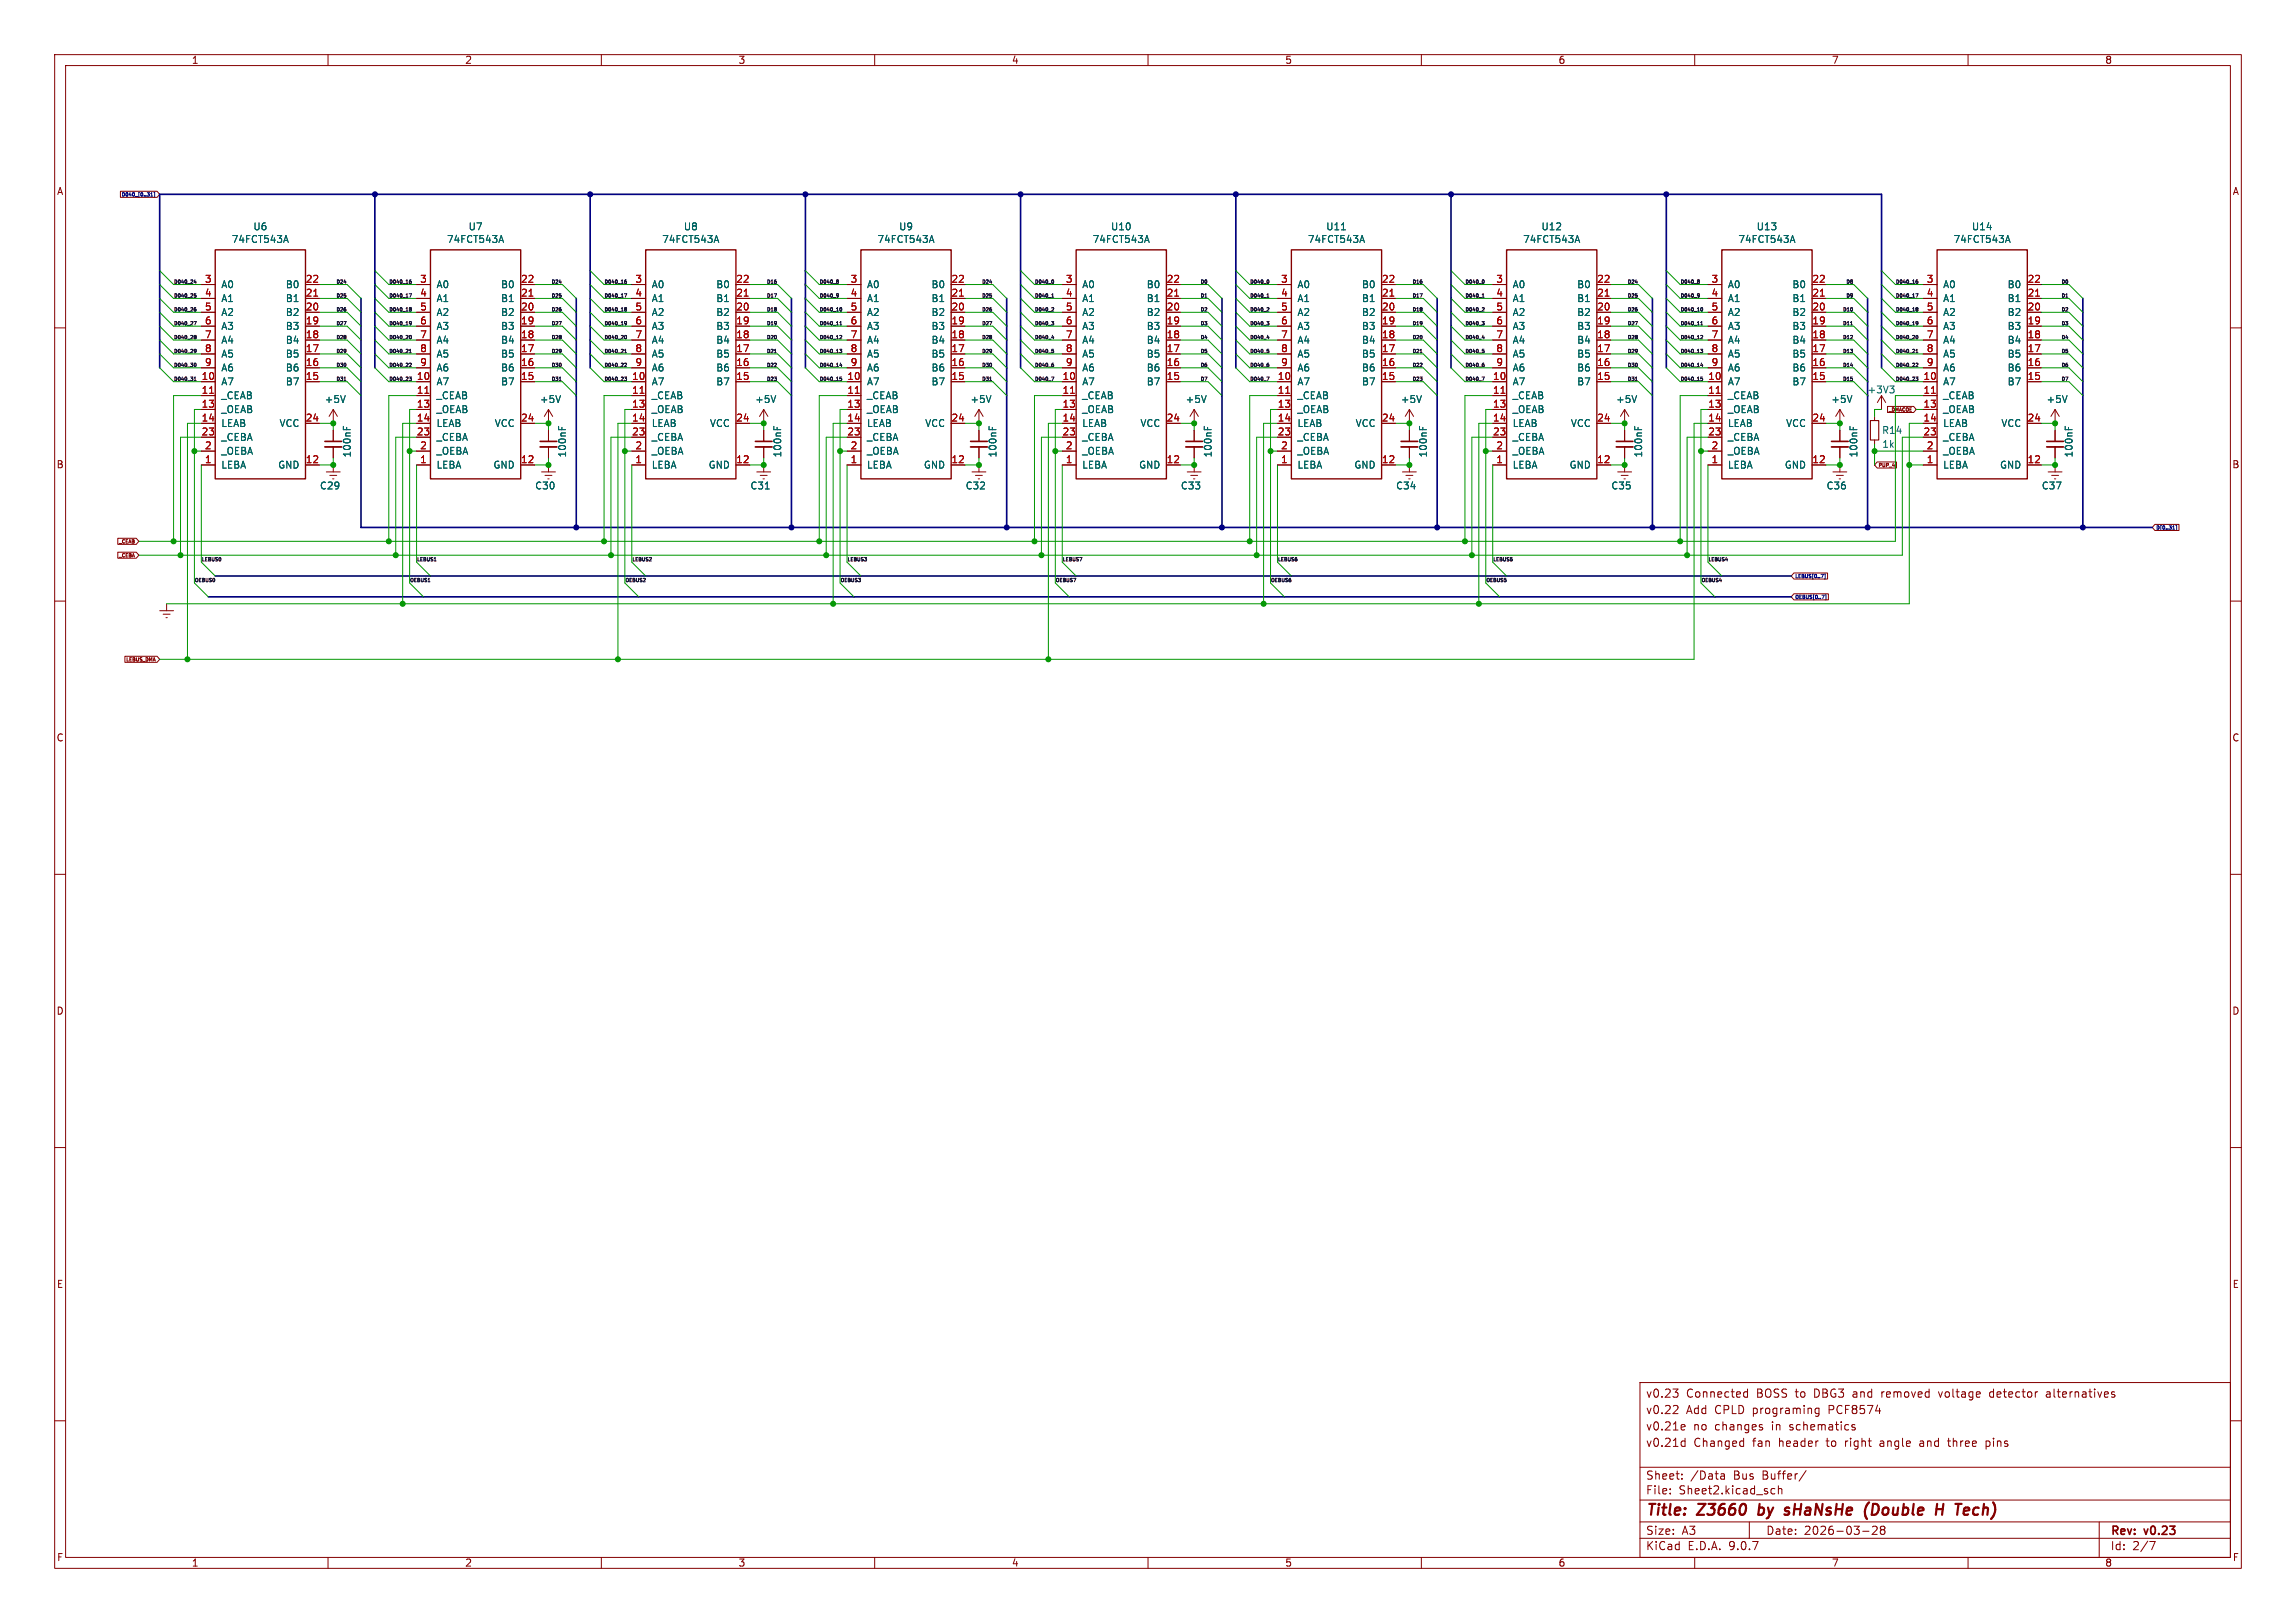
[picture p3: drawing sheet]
<svg xmlns="http://www.w3.org/2000/svg" width="420mm" height="297mm" viewBox="0 0 420 297" stroke-linecap="round" stroke-linejoin="round" font-family="sans-serif">
<defs><g id="words">
<g font-size="2.8" fill="#840000">
<text x="301" y="277.9">Title:</text>
<text x="310.6" y="277.9">Z3660</text>
<text x="322.5" y="277.9">by</text>
<text x="328.2" y="277.9">sHaNsHe</text>
<text x="343.5" y="277.9">(Double</text>
<text x="357.4" y="277.9">H</text>
<text x="361.8" y="277.9">Tech)</text>
</g>
<g font-size="2.1" fill="#840000">
<text x="301" y="256">v0.23</text>
<text x="308.4" y="256">Connected</text>
<text x="321.4" y="256">BOSS to</text>
<text x="332.1" y="256">DBG3</text>
<text x="339.3" y="256">and</text>
<text x="344.7" y="256">removed</text>
<text x="355.4" y="256">voltage</text>
<text x="364.8" y="256">detector</text>
<text x="375.3" y="256">alternatives</text>
<text x="301" y="262">v0.21e</text>
<text x="301" y="259">v0.22</text>
<text x="308.4" y="259">Add</text>
<text x="309.7" y="262">no</text>
<text x="313.7" y="262">changes</text>
<text x="313.7" y="259">CPLD programing</text>
<text x="324.2" y="262">in</text>
<text x="327.6" y="262">schematics</text>
<text x="334.8" y="259">PCF8574</text>
<text x="301" y="265">v0.21d</text>
<text x="309.8" y="265">Changed</text>
<text x="320.7" y="265">fan</text>
<text x="325.5" y="265">header</text>
<text x="334.4" y="265">to</text>
<text x="337.9" y="265">right</text>
<text x="344.4" y="265">angle</text>
<text x="351.9" y="265">and</text>
<text x="357.2" y="265">three</text>
<text x="364.3" y="265">pins</text>
<text x="301" y="273.7">File:</text>
<text x="301" y="271">Sheet:</text>
<text x="307.1" y="273.7">Sheet2.kicad_sch</text>
<text x="309.2" y="271">/Data</text>
<text x="317.2" y="271">Bus</text>
<text x="322.5" y="271">Buffer/</text>
<text x="301" y="281.1">Size:</text>
<text x="307.6" y="281.1">A3</text>
<text x="323" y="281.1">Date:</text>
<text x="330" y="281.1">2026-03-28</text>
<text x="386" y="281.3">Rev:</text>
<text x="392.4" y="281.3">v0.23</text>
<text x="301" y="283.9">KiCad</text>
<text x="308.7" y="283.9">E.D.A.</text>
<text x="316.3" y="283.9">9.0.7</text>
<text x="386" y="283.9">Id:</text>
<text x="390.1" y="283.9">2/7</text>
</g>
<g font-size="1.8" fill="#840000">
<text x="35" y="11.9">1</text>
<text x="85" y="11.9">2</text>
<text x="135" y="11.9">3</text>
<text x="185" y="11.9">4</text>
<text x="235" y="11.9">5</text>
<text x="285" y="11.9">6</text>
<text x="335" y="11.9">7</text>
<text x="385" y="11.9">8</text>
<text x="10.3" y="35.9">A</text>
<text x="408.3" y="35.9">A</text>
<text x="10.3" y="85.9">B</text>
<text x="408.2" y="85.9">B</text>
<text x="10.3" y="135.9">C</text>
<text x="408.2" y="135.9">C</text>
<text x="10.3" y="185.9">D</text>
<text x="408.2" y="185.9">D</text>
<text x="10.3" y="235.9">E</text>
<text x="408.3" y="235.9">E</text>
<text x="10.3" y="285.9">F</text>
<text x="35" y="286.9">1</text>
<text x="85" y="286.9">2</text>
<text x="135" y="286.9">3</text>
<text x="185" y="286.9">4</text>
<text x="235" y="286.9">5</text>
<text x="285" y="286.9">6</text>
<text x="335" y="286.9">7</text>
<text x="385" y="286.9">8</text>
<text x="408.3" y="285.9">F</text>
</g>
<g font-size="1.8" fill="#006464">
<text x="42.3" y="44.7">74FCT543A</text>
<text x="46.3" y="42.3">U6</text>
<text x="81.7" y="44.7">74FCT543A</text>
<text x="85.6" y="42.3">U7</text>
<text x="121" y="44.7">74FCT543A</text>
<text x="125" y="42.3">U8</text>
<text x="160.4" y="44.7">74FCT543A</text>
<text x="164.4" y="42.3">U9</text>
<text x="199.8" y="44.7">74FCT543A</text>
<text x="203.1" y="42.3">U10</text>
<text x="239.1" y="44.7">74FCT543A</text>
<text x="242.5" y="42.3">U11</text>
<text x="278.5" y="44.7">74FCT543A</text>
<text x="281.9" y="42.3">U12</text>
<text x="317.9" y="44.7">74FCT543A</text>
<text x="321.2" y="42.3">U13</text>
<text x="357.3" y="44.7">74FCT543A</text>
<text x="360.6" y="42.3">U14</text>
<text x="40.4" y="52.9">A0</text>
<text x="52.2" y="52.9">B0</text>
<text x="79.8" y="52.9">A0</text>
<text x="91.6" y="52.9">B0</text>
<text x="119.1" y="52.9">A0</text>
<text x="130.9" y="52.9">B0</text>
<text x="158.5" y="52.9">A0</text>
<text x="170.3" y="52.9">B0</text>
<text x="197.9" y="52.9">A0</text>
<text x="209.7" y="52.9">B0</text>
<text x="237.2" y="52.9">A0</text>
<text x="249" y="52.9">B0</text>
<text x="276.6" y="52.9">A0</text>
<text x="288.4" y="52.9">B0</text>
<text x="316" y="52.9">A0</text>
<text x="327.8" y="52.9">B0</text>
<text x="355.3" y="52.9">A0</text>
<text x="367.1" y="52.9">B0</text>
<text x="40.4" y="55.5">A1</text>
<text x="40.4" y="58">A2</text>
<text x="52.2" y="55.5">B1</text>
<text x="52.2" y="58">B2</text>
<text x="79.8" y="55.5">A1</text>
<text x="79.8" y="58">A2</text>
<text x="91.6" y="55.5">B1</text>
<text x="91.6" y="58">B2</text>
<text x="119.1" y="55.5">A1</text>
<text x="119.1" y="58">A2</text>
<text x="130.9" y="55.5">B1</text>
<text x="130.9" y="58">B2</text>
<text x="158.5" y="55.5">A1</text>
<text x="158.5" y="58">A2</text>
<text x="170.3" y="55.5">B1</text>
<text x="170.3" y="58">B2</text>
<text x="197.9" y="55.5">A1</text>
<text x="197.9" y="58">A2</text>
<text x="209.7" y="55.5">B1</text>
<text x="209.7" y="58">B2</text>
<text x="237.2" y="55.5">A1</text>
<text x="237.2" y="58">A2</text>
<text x="249" y="55.5">B1</text>
<text x="249" y="58">B2</text>
<text x="276.6" y="55.5">A1</text>
<text x="276.6" y="58">A2</text>
<text x="288.4" y="55.5">B1</text>
<text x="288.4" y="58">B2</text>
<text x="316" y="55.5">A1</text>
<text x="316" y="58">A2</text>
<text x="327.8" y="55.5">B1</text>
<text x="327.8" y="58">B2</text>
<text x="355.3" y="55.5">A1</text>
<text x="355.3" y="58">A2</text>
<text x="367.1" y="55.5">B1</text>
<text x="367.1" y="58">B2</text>
<text x="40.4" y="60.6">A3</text>
<text x="40.4" y="63.1">A4</text>
<text x="40.4" y="65.6">A5</text>
<text x="52.2" y="60.6">B3</text>
<text x="52.2" y="63.1">B4</text>
<text x="52.2" y="65.6">B5</text>
<text x="79.8" y="60.6">A3</text>
<text x="79.8" y="63.1">A4</text>
<text x="79.8" y="65.6">A5</text>
<text x="91.6" y="60.6">B3</text>
<text x="91.6" y="63.1">B4</text>
<text x="91.6" y="65.6">B5</text>
<text x="119.1" y="60.6">A3</text>
<text x="119.1" y="63.1">A4</text>
<text x="119.1" y="65.6">A5</text>
<text x="130.9" y="60.6">B3</text>
<text x="130.9" y="63.1">B4</text>
<text x="130.9" y="65.6">B5</text>
<text x="158.5" y="60.6">A3</text>
<text x="158.5" y="63.1">A4</text>
<text x="158.5" y="65.6">A5</text>
<text x="170.3" y="60.6">B3</text>
<text x="170.3" y="63.1">B4</text>
<text x="170.3" y="65.6">B5</text>
<text x="197.9" y="60.6">A3</text>
<text x="197.9" y="63.1">A4</text>
<text x="197.9" y="65.6">A5</text>
<text x="209.7" y="60.6">B3</text>
<text x="209.7" y="63.1">B4</text>
<text x="209.7" y="65.6">B5</text>
<text x="237.2" y="60.6">A3</text>
<text x="237.2" y="63.1">A4</text>
<text x="237.2" y="65.6">A5</text>
<text x="249" y="60.6">B3</text>
<text x="249" y="63.1">B4</text>
<text x="249" y="65.6">B5</text>
<text x="276.6" y="60.6">A3</text>
<text x="276.6" y="63.1">A4</text>
<text x="276.6" y="65.6">A5</text>
<text x="288.4" y="60.6">B3</text>
<text x="288.4" y="63.1">B4</text>
<text x="288.4" y="65.6">B5</text>
<text x="316" y="60.6">A3</text>
<text x="316" y="63.1">A4</text>
<text x="316" y="65.6">A5</text>
<text x="327.8" y="60.6">B3</text>
<text x="327.8" y="63.1">B4</text>
<text x="327.8" y="65.6">B5</text>
<text x="355.3" y="60.6">A3</text>
<text x="355.3" y="63.1">A4</text>
<text x="355.3" y="65.6">A5</text>
<text x="367.1" y="60.6">B3</text>
<text x="367.1" y="63.1">B4</text>
<text x="367.1" y="65.6">B5</text>
<text x="40.4" y="68.2">A6</text>
<text x="40.4" y="70.7">A7</text>
<text x="52.2" y="68.2">B6</text>
<text x="52.2" y="70.7">B7</text>
<text x="79.8" y="68.2">A6</text>
<text x="79.8" y="70.7">A7</text>
<text x="91.6" y="68.2">B6</text>
<text x="91.6" y="70.7">B7</text>
<text x="119.1" y="68.2">A6</text>
<text x="119.1" y="70.7">A7</text>
<text x="130.9" y="68.2">B6</text>
<text x="130.9" y="70.7">B7</text>
<text x="158.5" y="68.2">A6</text>
<text x="158.5" y="70.7">A7</text>
<text x="170.3" y="68.2">B6</text>
<text x="170.3" y="70.7">B7</text>
<text x="197.9" y="68.2">A6</text>
<text x="197.9" y="70.7">A7</text>
<text x="209.7" y="68.2">B6</text>
<text x="209.7" y="70.7">B7</text>
<text x="237.2" y="68.2">A6</text>
<text x="237.2" y="70.7">A7</text>
<text x="249" y="68.2">B6</text>
<text x="249" y="70.7">B7</text>
<text x="276.6" y="68.2">A6</text>
<text x="276.6" y="70.7">A7</text>
<text x="288.4" y="68.2">B6</text>
<text x="288.4" y="70.7">B7</text>
<text x="316" y="68.2">A6</text>
<text x="316" y="70.7">A7</text>
<text x="327.8" y="68.2">B6</text>
<text x="327.8" y="70.7">B7</text>
<text x="355.3" y="68.2">A6</text>
<text x="355.3" y="70.7">A7</text>
<text x="367.1" y="68.2">B6</text>
<text x="367.1" y="70.7">B7</text>
<text x="40.4" y="73.3">_CEAB</text>
<text x="40.4" y="75.8">_OEAB</text>
<text x="59.3" y="73.9">+5V</text>
<text x="79.8" y="73.3">_CEAB</text>
<text x="79.8" y="75.8">_OEAB</text>
<text x="98.7" y="73.9">+5V</text>
<text x="119.1" y="73.3">_CEAB</text>
<text x="119.1" y="75.8">_OEAB</text>
<text x="138" y="73.9">+5V</text>
<text x="158.5" y="73.3">_CEAB</text>
<text x="158.5" y="75.8">_OEAB</text>
<text x="177.4" y="73.9">+5V</text>
<text x="197.9" y="73.3">_CEAB</text>
<text x="197.9" y="75.8">_OEAB</text>
<text x="216.8" y="73.9">+5V</text>
<text x="237.2" y="73.3">_CEAB</text>
<text x="237.2" y="75.8">_OEAB</text>
<text x="256.2" y="73.9">+5V</text>
<text x="276.6" y="73.3">_CEAB</text>
<text x="276.6" y="75.8">_OEAB</text>
<text x="295.5" y="73.9">+5V</text>
<text x="316" y="73.3">_CEAB</text>
<text x="316" y="75.8">_OEAB</text>
<text x="334.9" y="73.9">+5V</text>
<text x="341.5" y="72.2">+3V3</text>
<text x="355.3" y="73.3">_CEAB</text>
<text x="355.3" y="75.8">_OEAB</text>
<text x="374.3" y="73.9">+5V</text>
<text x="40.4" y="78.3">LEAB</text>
<text x="40.4" y="80.9">_CEBA</text>
<text x="40.4" y="83.4">_OEBA</text>
<text x="51" y="78.3">VCC</text>
<text x="64.4" y="83.8" transform="rotate(-90 64.4 83.8)">100nF</text>
<text x="79.8" y="78.3">LEAB</text>
<text x="79.8" y="80.9">_CEBA</text>
<text x="79.8" y="83.4">_OEBA</text>
<text x="90.4" y="78.3">VCC</text>
<text x="103.7" y="83.8" transform="rotate(-90 103.7 83.8)">100nF</text>
<text x="119.1" y="78.3">LEAB</text>
<text x="119.1" y="80.9">_CEBA</text>
<text x="119.1" y="83.4">_OEBA</text>
<text x="129.8" y="78.3">VCC</text>
<text x="143.1" y="83.8" transform="rotate(-90 143.1 83.8)">100nF</text>
<text x="158.5" y="78.3">LEAB</text>
<text x="158.5" y="80.9">_CEBA</text>
<text x="158.5" y="83.4">_OEBA</text>
<text x="169.1" y="78.3">VCC</text>
<text x="182.5" y="83.8" transform="rotate(-90 182.5 83.8)">100nF</text>
<text x="197.9" y="78.3">LEAB</text>
<text x="197.9" y="80.9">_CEBA</text>
<text x="197.9" y="83.4">_OEBA</text>
<text x="208.5" y="78.3">VCC</text>
<text x="221.8" y="83.8" transform="rotate(-90 221.8 83.8)">100nF</text>
<text x="237.2" y="78.3">LEAB</text>
<text x="237.2" y="80.9">_CEBA</text>
<text x="237.2" y="83.4">_OEBA</text>
<text x="247.9" y="78.3">VCC</text>
<text x="261.2" y="83.8" transform="rotate(-90 261.2 83.8)">100nF</text>
<text x="276.6" y="78.3">LEAB</text>
<text x="276.6" y="80.9">_CEBA</text>
<text x="276.6" y="83.4">_OEBA</text>
<text x="287.3" y="78.3">VCC</text>
<text x="300.6" y="83.8" transform="rotate(-90 300.6 83.8)">100nF</text>
<text x="316" y="78.3">LEAB</text>
<text x="316" y="80.9">_CEBA</text>
<text x="316" y="83.4">_OEBA</text>
<text x="326.6" y="78.3">VCC</text>
<text x="340" y="83.8" transform="rotate(-90 340 83.8)">100nF</text>
<text x="344.2" y="79.6">R14</text>
<text x="344.2" y="82.1">1k</text>
<text x="355.3" y="78.3">LEAB</text>
<text x="355.3" y="80.9">_CEBA</text>
<text x="355.3" y="83.4">_OEBA</text>
<text x="366" y="78.3">VCC</text>
<text x="379.3" y="83.8" transform="rotate(-90 379.3 83.8)">100nF</text>
<text x="40.4" y="86">LEBA</text>
<text x="50.8" y="86">GND</text>
<text x="58.4" y="89.8">C29</text>
<text x="79.8" y="86">LEBA</text>
<text x="90.2" y="86">GND</text>
<text x="97.8" y="89.8">C30</text>
<text x="119.1" y="86">LEBA</text>
<text x="129.5" y="86">GND</text>
<text x="137.2" y="89.8">C31</text>
<text x="158.5" y="86">LEBA</text>
<text x="168.9" y="86">GND</text>
<text x="176.5" y="89.8">C32</text>
<text x="197.9" y="86">LEBA</text>
<text x="208.3" y="86">GND</text>
<text x="215.9" y="89.8">C33</text>
<text x="237.2" y="86">LEBA</text>
<text x="247.6" y="86">GND</text>
<text x="255.3" y="89.8">C34</text>
<text x="276.6" y="86">LEBA</text>
<text x="287" y="86">GND</text>
<text x="294.6" y="89.8">C35</text>
<text x="316" y="86">LEBA</text>
<text x="326.4" y="86">GND</text>
<text x="334" y="89.8">C36</text>
<text x="355.3" y="86">LEBA</text>
<text x="365.8" y="86">GND</text>
<text x="373.4" y="89.8">C37</text>
</g>
<g font-size="1.8" fill="#a90000">
<text x="37.4" y="51.8">3</text>
<text x="55.8" y="51.8">22</text>
<text x="76.8" y="51.8">3</text>
<text x="95.2" y="51.8">22</text>
<text x="116.1" y="51.8">3</text>
<text x="134.6" y="51.8">22</text>
<text x="155.5" y="51.8">3</text>
<text x="173.9" y="51.8">22</text>
<text x="194.9" y="51.8">3</text>
<text x="213.3" y="51.8">22</text>
<text x="234.2" y="51.8">3</text>
<text x="252.7" y="51.8">22</text>
<text x="273.6" y="51.8">3</text>
<text x="292.1" y="51.8">22</text>
<text x="313" y="51.8">3</text>
<text x="331.4" y="51.8">22</text>
<text x="352.4" y="51.8">3</text>
<text x="370.8" y="51.8">22</text>
<text x="37.4" y="54.4">4</text>
<text x="37.4" y="56.9">5</text>
<text x="37.4" y="59.4">6</text>
<text x="55.8" y="54.4">21</text>
<text x="55.8" y="56.9">20</text>
<text x="55.8" y="59.4">19</text>
<text x="76.8" y="54.4">4</text>
<text x="76.8" y="56.9">5</text>
<text x="76.8" y="59.4">6</text>
<text x="95.2" y="54.4">21</text>
<text x="95.2" y="56.9">20</text>
<text x="95.2" y="59.4">19</text>
<text x="116.1" y="54.4">4</text>
<text x="116.1" y="56.9">5</text>
<text x="116.1" y="59.4">6</text>
<text x="134.6" y="54.4">21</text>
<text x="134.6" y="56.9">20</text>
<text x="134.6" y="59.4">19</text>
<text x="155.5" y="54.4">4</text>
<text x="155.5" y="56.9">5</text>
<text x="155.5" y="59.4">6</text>
<text x="173.9" y="54.4">21</text>
<text x="173.9" y="56.9">20</text>
<text x="173.9" y="59.4">19</text>
<text x="194.9" y="54.4">4</text>
<text x="194.9" y="56.9">5</text>
<text x="194.9" y="59.4">6</text>
<text x="213.3" y="54.4">21</text>
<text x="213.3" y="56.9">20</text>
<text x="213.3" y="59.4">19</text>
<text x="234.2" y="54.4">4</text>
<text x="234.2" y="56.9">5</text>
<text x="234.2" y="59.4">6</text>
<text x="252.7" y="54.4">21</text>
<text x="252.7" y="56.9">20</text>
<text x="252.7" y="59.4">19</text>
<text x="273.6" y="54.4">4</text>
<text x="273.6" y="56.9">5</text>
<text x="273.6" y="59.4">6</text>
<text x="292.1" y="54.4">21</text>
<text x="292.1" y="56.9">20</text>
<text x="292.1" y="59.4">19</text>
<text x="313" y="54.4">4</text>
<text x="313" y="56.9">5</text>
<text x="313" y="59.4">6</text>
<text x="331.4" y="54.4">21</text>
<text x="331.4" y="56.9">20</text>
<text x="331.4" y="59.4">19</text>
<text x="352.4" y="54.4">4</text>
<text x="352.4" y="56.9">5</text>
<text x="352.4" y="59.4">6</text>
<text x="370.8" y="54.4">21</text>
<text x="370.8" y="56.9">20</text>
<text x="370.8" y="59.4">19</text>
<text x="37.4" y="62">7</text>
<text x="37.4" y="64.5">8</text>
<text x="55.8" y="62">18</text>
<text x="55.8" y="64.5">17</text>
<text x="76.8" y="62">7</text>
<text x="76.8" y="64.5">8</text>
<text x="95.2" y="62">18</text>
<text x="95.2" y="64.5">17</text>
<text x="116.1" y="62">7</text>
<text x="116.1" y="64.5">8</text>
<text x="134.6" y="62">18</text>
<text x="134.6" y="64.5">17</text>
<text x="155.5" y="62">7</text>
<text x="155.5" y="64.5">8</text>
<text x="173.9" y="62">18</text>
<text x="173.9" y="64.5">17</text>
<text x="194.9" y="62">7</text>
<text x="194.9" y="64.5">8</text>
<text x="213.3" y="62">18</text>
<text x="213.3" y="64.5">17</text>
<text x="234.2" y="62">7</text>
<text x="234.2" y="64.5">8</text>
<text x="252.7" y="62">18</text>
<text x="252.7" y="64.5">17</text>
<text x="273.6" y="62">7</text>
<text x="273.6" y="64.5">8</text>
<text x="292.1" y="62">18</text>
<text x="292.1" y="64.5">17</text>
<text x="313" y="62">7</text>
<text x="313" y="64.5">8</text>
<text x="331.4" y="62">18</text>
<text x="331.4" y="64.5">17</text>
<text x="352.4" y="62">7</text>
<text x="352.4" y="64.5">8</text>
<text x="370.8" y="62">18</text>
<text x="370.8" y="64.5">17</text>
<text x="36.8" y="69.6">10</text>
<text x="37.4" y="67.1">9</text>
<text x="55.8" y="67.1">16</text>
<text x="55.8" y="69.6">15</text>
<text x="76.2" y="69.6">10</text>
<text x="76.8" y="67.1">9</text>
<text x="95.2" y="67.1">16</text>
<text x="95.2" y="69.6">15</text>
<text x="115.5" y="69.6">10</text>
<text x="116.1" y="67.1">9</text>
<text x="134.6" y="67.1">16</text>
<text x="134.6" y="69.6">15</text>
<text x="154.9" y="69.6">10</text>
<text x="155.5" y="67.1">9</text>
<text x="173.9" y="67.1">16</text>
<text x="173.9" y="69.6">15</text>
<text x="194.3" y="69.6">10</text>
<text x="194.9" y="67.1">9</text>
<text x="213.3" y="67.1">16</text>
<text x="213.3" y="69.6">15</text>
<text x="233.6" y="69.6">10</text>
<text x="234.2" y="67.1">9</text>
<text x="252.7" y="67.1">16</text>
<text x="252.7" y="69.6">15</text>
<text x="273" y="69.6">10</text>
<text x="273.6" y="67.1">9</text>
<text x="292.1" y="67.1">16</text>
<text x="292.1" y="69.6">15</text>
<text x="312.4" y="69.6">10</text>
<text x="313" y="67.1">9</text>
<text x="331.4" y="67.1">16</text>
<text x="331.4" y="69.6">15</text>
<text x="351.7" y="69.6">10</text>
<text x="352.4" y="67.1">9</text>
<text x="370.8" y="67.1">16</text>
<text x="370.8" y="69.6">15</text>
<text x="36.8" y="72.1">11</text>
<text x="36.8" y="74.7">13</text>
<text x="36.8" y="77.2">14</text>
<text x="55.8" y="77.2">24</text>
<text x="76.2" y="72.1">11</text>
<text x="76.2" y="74.7">13</text>
<text x="76.2" y="77.2">14</text>
<text x="95.2" y="77.2">24</text>
<text x="115.5" y="72.1">11</text>
<text x="115.5" y="74.7">13</text>
<text x="115.5" y="77.2">14</text>
<text x="134.6" y="77.2">24</text>
<text x="154.9" y="72.1">11</text>
<text x="154.9" y="74.7">13</text>
<text x="154.9" y="77.2">14</text>
<text x="173.9" y="77.2">24</text>
<text x="194.3" y="72.1">11</text>
<text x="194.3" y="74.7">13</text>
<text x="194.3" y="77.2">14</text>
<text x="213.3" y="77.2">24</text>
<text x="233.6" y="72.1">11</text>
<text x="233.6" y="74.7">13</text>
<text x="233.6" y="77.2">14</text>
<text x="252.7" y="77.2">24</text>
<text x="273" y="72.1">11</text>
<text x="273" y="74.7">13</text>
<text x="273" y="77.2">14</text>
<text x="292.1" y="77.2">24</text>
<text x="312.4" y="72.1">11</text>
<text x="312.4" y="74.7">13</text>
<text x="312.4" y="77.2">14</text>
<text x="331.4" y="77.2">24</text>
<text x="351.7" y="72.1">11</text>
<text x="351.7" y="74.7">13</text>
<text x="351.7" y="77.2">14</text>
<text x="370.8" y="77.2">24</text>
<text x="36.8" y="79.8">23</text>
<text x="37.4" y="82.3">2</text>
<text x="76.2" y="79.8">23</text>
<text x="76.8" y="82.3">2</text>
<text x="115.5" y="79.8">23</text>
<text x="116.1" y="82.3">2</text>
<text x="154.9" y="79.8">23</text>
<text x="155.5" y="82.3">2</text>
<text x="194.3" y="79.8">23</text>
<text x="194.9" y="82.3">2</text>
<text x="233.6" y="79.8">23</text>
<text x="234.2" y="82.3">2</text>
<text x="273" y="79.8">23</text>
<text x="273.6" y="82.3">2</text>
<text x="312.4" y="79.8">23</text>
<text x="313" y="82.3">2</text>
<text x="351.7" y="79.8">23</text>
<text x="352.4" y="82.3">2</text>
<text x="37.4" y="84.8">1</text>
<text x="55.8" y="84.8">12</text>
<text x="76.8" y="84.8">1</text>
<text x="95.2" y="84.8">12</text>
<text x="116.1" y="84.8">1</text>
<text x="134.6" y="84.8">12</text>
<text x="155.5" y="84.8">1</text>
<text x="173.9" y="84.8">12</text>
<text x="194.9" y="84.8">1</text>
<text x="213.3" y="84.8">12</text>
<text x="234.2" y="84.8">1</text>
<text x="252.7" y="84.8">12</text>
<text x="273.6" y="84.8">1</text>
<text x="292.1" y="84.8">12</text>
<text x="313" y="84.8">1</text>
<text x="331.4" y="84.8">12</text>
<text x="352.4" y="84.8">1</text>
<text x="370.8" y="84.8">12</text>
</g>
<g font-size=".9" fill="#000084">
<text x="22" y="36.2">D040_[0..31]</text>
<text x="394.3" y="97.1">D[0..31]</text>
<text x="328.3" y="106">LEBUS[0..7]</text>
<text x="328.3" y="109.8">OEBUS[0..7]</text>
</g>
<g font-size=".9" fill="#0f0f0f">
<text x="31.7" y="51.9">D040_24</text>
<text x="61.3" y="51.9">D24</text>
<text x="71.1" y="51.9">D040_16</text>
<text x="100.7" y="51.9">D24</text>
<text x="110.5" y="51.9">D040_16</text>
<text x="140.1" y="51.9">D16</text>
<text x="149.9" y="51.9">D040_8</text>
<text x="179.4" y="51.9">D24</text>
<text x="189.2" y="51.9">D040_0</text>
<text x="219.4" y="51.9">D0</text>
<text x="228.6" y="51.9">D040_0</text>
<text x="258.2" y="51.9">D16</text>
<text x="268" y="51.9">D040_0</text>
<text x="297.5" y="51.9">D24</text>
<text x="307.3" y="51.9">D040_8</text>
<text x="337.5" y="51.9">D8</text>
<text x="346.7" y="51.9">D040_16</text>
<text x="376.9" y="51.9">D0</text>
<text x="31.7" y="54.5">D040_25</text>
<text x="31.7" y="57">D040_26</text>
<text x="31.7" y="59.6">D040_27</text>
<text x="61.3" y="57">D26</text>
<text x="61.3" y="59.6">D27</text>
<text x="61.3" y="54.5">D25</text>
<text x="71.1" y="54.5">D040_17</text>
<text x="71.1" y="59.6">D040_19</text>
<text x="71.1" y="57">D040_18</text>
<text x="100.7" y="57">D26</text>
<text x="100.7" y="59.6">D27</text>
<text x="100.7" y="54.5">D25</text>
<text x="110.5" y="54.5">D040_17</text>
<text x="110.5" y="59.6">D040_19</text>
<text x="110.5" y="57">D040_18</text>
<text x="140.1" y="57">D18</text>
<text x="140.1" y="54.5">D17</text>
<text x="140.1" y="59.6">D19</text>
<text x="149.9" y="59.6">D040_11</text>
<text x="149.9" y="54.5">D040_9</text>
<text x="149.9" y="57">D040_10</text>
<text x="179.4" y="54.5">D25</text>
<text x="179.4" y="59.6">D27</text>
<text x="179.4" y="57">D26</text>
<text x="189.2" y="54.5">D040_1</text>
<text x="189.2" y="59.6">D040_3</text>
<text x="189.2" y="57">D040_2</text>
<text x="219.4" y="59.6">D3</text>
<text x="219.4" y="54.5">D1</text>
<text x="219.4" y="57">D2</text>
<text x="228.6" y="54.5">D040_1</text>
<text x="228.6" y="59.6">D040_3</text>
<text x="228.6" y="57">D040_2</text>
<text x="258.2" y="57">D18</text>
<text x="258.2" y="54.5">D17</text>
<text x="258.2" y="59.6">D19</text>
<text x="268" y="54.5">D040_1</text>
<text x="268" y="59.6">D040_3</text>
<text x="268" y="57">D040_2</text>
<text x="297.5" y="59.6">D27</text>
<text x="297.5" y="54.5">D25</text>
<text x="297.5" y="57">D26</text>
<text x="307.3" y="57">D040_10</text>
<text x="307.3" y="54.5">D040_9</text>
<text x="307.3" y="59.6">D040_11</text>
<text x="336.9" y="57">D10</text>
<text x="336.9" y="59.6">D11</text>
<text x="337.5" y="54.5">D9</text>
<text x="346.7" y="54.5">D040_17</text>
<text x="346.7" y="59.6">D040_19</text>
<text x="346.7" y="57">D040_18</text>
<text x="376.9" y="57">D2</text>
<text x="376.9" y="54.5">D1</text>
<text x="376.9" y="59.6">D3</text>
<text x="31.7" y="62.1">D040_28</text>
<text x="31.7" y="64.6">D040_29</text>
<text x="61.3" y="64.6">D29</text>
<text x="61.3" y="62.1">D28</text>
<text x="71.1" y="62.1">D040_20</text>
<text x="71.1" y="64.6">D040_21</text>
<text x="100.7" y="62.1">D28</text>
<text x="100.7" y="64.6">D29</text>
<text x="110.5" y="64.6">D040_21</text>
<text x="110.5" y="62.1">D040_20</text>
<text x="140.1" y="64.6">D21</text>
<text x="140.1" y="62.1">D20</text>
<text x="149.9" y="62.1">D040_12</text>
<text x="149.9" y="64.6">D040_13</text>
<text x="179.4" y="62.1">D28</text>
<text x="179.4" y="64.6">D29</text>
<text x="189.2" y="62.1">D040_4</text>
<text x="189.2" y="64.6">D040_5</text>
<text x="219.4" y="62.1">D4</text>
<text x="219.4" y="64.6">D5</text>
<text x="228.6" y="64.6">D040_5</text>
<text x="228.6" y="62.1">D040_4</text>
<text x="258.2" y="62.1">D20</text>
<text x="258.2" y="64.6">D21</text>
<text x="268" y="64.6">D040_5</text>
<text x="268" y="62.1">D040_4</text>
<text x="297.5" y="64.6">D29</text>
<text x="297.5" y="62.1">D28</text>
<text x="307.3" y="64.6">D040_13</text>
<text x="307.3" y="62.1">D040_12</text>
<text x="336.9" y="64.6">D13</text>
<text x="336.9" y="62.1">D12</text>
<text x="346.7" y="62.1">D040_20</text>
<text x="346.7" y="64.6">D040_21</text>
<text x="376.9" y="64.6">D5</text>
<text x="376.9" y="62.1">D4</text>
<text x="31.7" y="69.7">D040_31</text>
<text x="31.7" y="67.2">D040_30</text>
<text x="61.3" y="67.2">D30</text>
<text x="61.3" y="69.7">D31</text>
<text x="71.1" y="69.7">D040_23</text>
<text x="71.1" y="67.2">D040_22</text>
<text x="100.7" y="69.7">D31</text>
<text x="100.7" y="67.2">D30</text>
<text x="110.5" y="69.7">D040_23</text>
<text x="110.5" y="67.2">D040_22</text>
<text x="140.1" y="67.2">D22</text>
<text x="140.1" y="69.7">D23</text>
<text x="149.9" y="69.7">D040_15</text>
<text x="149.9" y="67.2">D040_14</text>
<text x="179.4" y="69.7">D31</text>
<text x="179.4" y="67.2">D30</text>
<text x="189.2" y="69.7">D040_7</text>
<text x="189.2" y="67.2">D040_6</text>
<text x="219.4" y="69.7">D7</text>
<text x="219.4" y="67.2">D6</text>
<text x="228.6" y="69.7">D040_7</text>
<text x="228.6" y="67.2">D040_6</text>
<text x="258.2" y="67.2">D22</text>
<text x="258.2" y="69.7">D23</text>
<text x="268" y="69.7">D040_7</text>
<text x="268" y="67.2">D040_6</text>
<text x="297.5" y="69.7">D31</text>
<text x="297.5" y="67.2">D30</text>
<text x="307.3" y="67.2">D040_14</text>
<text x="307.3" y="69.7">D040_15</text>
<text x="336.9" y="67.2">D14</text>
<text x="336.9" y="69.7">D15</text>
<text x="346.7" y="69.7">D040_23</text>
<text x="346.7" y="67.2">D040_22</text>
<text x="376.9" y="67.2">D6</text>
<text x="376.9" y="69.7">D7</text>
<text x="35.6" y="106.5">OEBUS0</text>
<text x="36.8" y="102.7">LEBUS0</text>
<text x="74.9" y="106.5">OEBUS1</text>
<text x="76.2" y="102.7">LEBUS1</text>
<text x="114.3" y="106.5">OEBUS2</text>
<text x="115.6" y="102.7">LEBUS2</text>
<text x="153.7" y="106.5">OEBUS3</text>
<text x="154.9" y="102.7">LEBUS3</text>
<text x="193" y="106.5">OEBUS7</text>
<text x="194.3" y="102.7">LEBUS7</text>
<text x="232.4" y="106.5">OEBUS6</text>
<text x="233.7" y="102.7">LEBUS6</text>
<text x="271.8" y="106.5">OEBUS5</text>
<text x="273" y="102.7">LEBUS5</text>
<text x="311.1" y="106.5">OEBUS4</text>
<text x="312.4" y="102.7">LEBUS4</text>
</g>
<g font-size=".9" fill="#840000">
<text x="345.3" y="75.5">_DMACOE</text>
<text x="343.5" y="85.7">PUP_4</text>
<text x="21.6" y="99.7">_CEAB</text>
<text x="21.6" y="102.2">_CEBA</text>
<text x="22.9" y="121.2">LEBUS_DMA</text>
</g>
</g></defs>
<g fill="none" stroke="#840000" stroke-width=".18">
<path d="M10 10h400v277h-400zM12 12h396v273h-396zM60 10v2M110 10v2M160 10v2M210 10v2M260 10v2M310 10v2M360 10v2M22 35h6.7l.5 .6-.5 .5h-6.7zM36.8 52.1h2.6M36.8 54.6h2.6"/>
<path d="M36.8 57.2h2.6M36.8 59.7h2.6M55.9 52.1h2.5M55.9 54.6h2.5M55.9 57.2h2.5M55.9 59.7h2.5M76.2 52.1h2.5M76.2 54.6h2.5M76.2 57.2h2.5M76.2 59.7h2.5M95.2 52.1h2.6M95.2 54.6h2.6"/>
<path d="M95.2 57.2h2.6M95.2 59.7h2.6M115.6 52.1h2.5M115.6 54.6h2.5M115.6 57.2h2.5M115.6 59.7h2.5M134.6 52.1h2.6M134.6 54.6h2.6M134.6 57.2h2.6M134.6 59.7h2.6M154.9 52.1h2.6M154.9 54.6h2.6"/>
<path d="M154.9 57.2h2.6M154.9 59.7h2.6M174 52.1h2.5M174 54.6h2.5M174 57.2h2.5M174 59.7h2.5M194.3 52.1h2.5M194.3 54.6h2.5M194.3 57.2h2.5M194.3 59.7h2.5M213.4 52.1h2.5M213.4 54.6h2.5"/>
<path d="M213.4 57.2h2.5M213.4 59.7h2.5M233.7 52.1h2.5M233.7 54.6h2.5M233.7 57.2h2.5M233.7 59.7h2.5M252.7 52.1h2.6M252.7 54.6h2.6M252.7 57.2h2.6M252.7 59.7h2.6M273 52.1h2.6M273 54.6h2.6"/>
<path d="M273 57.2h2.6M273 59.7h2.6M292.1 52.1h2.5M292.1 54.6h2.5M292.1 57.2h2.5M292.1 59.7h2.5M312.4 52.1h2.6M312.4 54.6h2.6M312.4 57.2h2.6M312.4 59.7h2.6M331.5 52.1h2.5M331.5 54.6h2.5"/>
<path d="M331.5 57.2h2.5M331.5 59.7h2.5M351.8 52.1h2.5M351.8 54.6h2.5M351.8 57.2h2.5M351.8 59.7h2.5M370.8 52.1h2.6M370.8 54.6h2.6M370.8 57.2h2.6M370.8 59.7h2.6M10 60h2M36.8 62.2h2.6"/>
<path d="M36.8 64.8h2.6M36.8 67.3h2.6M36.8 69.9h2.6M36.8 72.4h2.6M36.8 74.9h2.6M36.8 77.5h2.6M55.9 62.2h2.5M55.9 64.8h2.5M55.9 67.3h2.5M55.9 69.9h2.5M55.9 77.5h2.5M61 74.9v2.6"/>
<path d="M61 78.7v2.1M61 74.9l-.8 1.3M61 74.9l.7 1.3M76.2 62.2h2.5M76.2 64.8h2.5M76.2 67.3h2.5M76.2 69.9h2.5M76.2 72.4h2.5M76.2 74.9h2.5M76.2 77.5h2.5M95.2 62.2h2.6M95.2 64.8h2.6"/>
<path d="M95.2 67.3h2.6M95.2 69.9h2.6M95.2 77.5h2.6M100.3 74.9l-.7 1.3M100.3 74.9l.8 1.3M100.3 74.9v2.6M100.3 78.7v2.1M115.6 62.2h2.5M115.6 64.8h2.5M115.6 67.3h2.5M115.6 69.9h2.5M115.6 72.4h2.5"/>
<path d="M115.6 74.9h2.5M115.6 77.5h2.5M134.6 62.2h2.6M134.6 64.8h2.6M134.6 67.3h2.6M134.6 69.9h2.6M134.6 77.5h2.6M139.7 74.9v2.6M139.7 78.7v2.1M139.7 74.9l-.8 1.3M139.7 74.9l.8 1.3M154.9 62.2h2.6"/>
<path d="M154.9 64.8h2.6M154.9 67.3h2.6M154.9 69.9h2.6M154.9 72.4h2.6M154.9 74.9h2.6M154.9 77.5h2.6M174 62.2h2.5M174 64.8h2.5M174 67.3h2.5M174 69.9h2.5M174 77.5h2.5M179.1 74.9v2.6"/>
<path d="M179.1 78.7v2.1M179.1 74.9l-.8 1.3M179.1 74.9l.7 1.3M194.3 62.2h2.5M194.3 64.8h2.5M194.3 67.3h2.5M194.3 69.9h2.5M194.3 72.4h2.5M194.3 74.9h2.5M194.3 77.5h2.5M213.4 62.2h2.5M213.4 64.8h2.5"/>
<path d="M213.4 67.3h2.5M213.4 69.9h2.5M213.4 77.5h2.5M218.4 74.9v2.6M218.4 78.7v2.1M218.4 74.9l-.7 1.3M218.4 74.9l.8 1.3M233.7 62.2h2.5M233.7 64.8h2.5M233.7 67.3h2.5M233.7 69.9h2.5M233.7 72.4h2.5"/>
<path d="M233.7 74.9h2.5M233.7 77.5h2.5M252.7 62.2h2.6M252.7 64.8h2.6M252.7 67.3h2.6M252.7 69.9h2.6M252.7 77.5h2.6M257.8 74.9v2.6M257.8 78.7v2.1M257.8 74.9l-.8 1.3M257.8 74.9l.8 1.3M273 62.2h2.6"/>
<path d="M273 64.8h2.6M273 67.3h2.6M273 69.9h2.6M273 72.4h2.6M273 74.9h2.6M273 77.5h2.6M292.1 62.2h2.5M292.1 64.8h2.5M292.1 67.3h2.5M292.1 69.9h2.5M292.1 77.5h2.5M297.2 74.9v2.6"/>
<path d="M297.2 78.7v2.1M297.2 74.9l-.8 1.3M297.2 74.9l.7 1.3M312.4 62.2h2.6M312.4 64.8h2.6M312.4 67.3h2.6M312.4 69.9h2.6M312.4 72.4h2.6M312.4 74.9h2.6M312.4 77.5h2.6M331.5 62.2h2.5M331.5 64.8h2.5"/>
<path d="M331.5 67.3h2.5M331.5 69.9h2.5M331.5 77.5h2.5M336.5 74.9v2.6M336.5 78.7v2.1M336.5 74.9l-.7 1.3M336.5 74.9l.8 1.3M342.9 76.2v.8M344.2 72.4l-.8 1.3M344.2 72.4l.7 1.3M344.2 72.4v2.5M345.3 74.4h4.7l.5 .5-.5 .6h-4.7z"/>
<path d="M351.8 62.2h2.5M351.8 64.8h2.5M351.8 67.3h2.5M351.8 69.9h2.5M351.8 72.4h2.5M351.8 74.9h2.5M351.8 77.5h2.5M370.8 62.2h2.6M370.8 64.8h2.6M370.8 67.3h2.6M370.8 69.9h2.6M370.8 77.5h2.6"/>
<path d="M375.9 74.9v2.6M375.9 78.7v2.1M375.9 74.9l-.7 1.3M375.9 74.9l.8 1.3M408 60h2M21.5 98.5h3.4l.5 .6-.5 .5h-3.4zM36.8 80h2.6M36.8 82.6h2.6M36.8 85.1h2.6M55.9 85.1h2.5M59.7 86.4h2.5M60.3 87h1.3"/>
<path d="M60.8 87.6h.3M61 81.8v2M61 85.1v1.3M76.2 80h2.5M76.2 82.6h2.5M76.2 85.1h2.5M95.2 85.1h2.6M99.1 86.4h2.5M99.7 87h1.3M100.2 87.6h.3M100.3 81.8v2M100.3 85.1v1.3"/>
<path d="M115.6 80h2.5M115.6 82.6h2.5M115.6 85.1h2.5M134.6 85.1h2.6M138.4 86.4h2.6M139.1 87h1.2M139.6 87.6h.2M139.7 81.8v2M139.7 85.1v1.3M154.9 80h2.6M154.9 82.6h2.6M154.9 85.1h2.6"/>
<path d="M174 85.1h2.5M177.8 86.4h2.5M178.4 87h1.3M178.9 87.6h.3M179.1 81.8v2M179.1 85.1v1.3M194.3 80h2.5M194.3 82.6h2.5M194.3 85.1h2.5M213.4 85.1h2.5M217.2 86.4h2.5M217.8 87h1.3"/>
<path d="M218.3 87.6h.3M218.4 81.8v2M218.4 85.1v1.3M233.7 80h2.5M233.7 82.6h2.5M233.7 85.1h2.5M252.7 85.1h2.6M256.5 86.4h2.6M257.2 87h1.2M257.7 87.6h.2M257.8 81.8v2M257.8 85.1v1.3"/>
<path d="M273 80h2.6M273 82.6h2.6M273 85.1h2.6M292.1 85.1h2.5M295.9 86.4h2.5M296.5 87h1.3M297.1 87.6h.2M297.2 81.8v2M297.2 85.1v1.3M312.4 80h2.6M312.4 82.6h2.6M312.4 85.1h2.6"/>
<path d="M331.5 85.1h2.5M335.3 86.4h2.5M335.9 87h1.3M336.4 87.6h.3M336.5 81.8v2M336.5 85.1v1.3M342.9 80.5v.8M343.4 84.5h3.5v1.1h-3.5l-.5-.5zM351.8 80h2.5M351.8 82.6h2.5M351.8 85.1h2.5M370.8 85.1h2.6"/>
<path d="M374.6 86.4h2.6M375.3 87h1.3M375.8 87.6h.2M375.9 81.8v2M375.9 85.1v1.3M394.2 96h4.4v1.1h-4.4l-.5-.6zM10 110h2M21.5 101h3.4l.5 .6-.5 .6h-3.4zM29.2 111.8h2.5M29.8 112.4h1.3M30.4 113h.2M30.5 110.5v1.3"/>
<path d="M328.1 108.7h6.4v1.1h-6.4l-.4-.6zM328.1 104.9h6.2v1.1h-6.2l-.4-.6zM408 110h2M22.8 120.1h5.9l.5 .6-.5 .5h-5.9zM10 160h2M408 160h2M10 210h2M408 210h2M300 253h108v32h-108zM306 254.2h.9l-.5 .6M306.7 257.2l.2 .3v.3l-.9 .9h.9M306.7 254.8l.2 .2v.4l-.2 .3"/>
<path d="M319.1 255.6h.6M319.1 254.8h.6M319.7 254.2v1.5M332.7 257.8l-.4-.1-.3 .3v.4l.2 .2h.5M332.7 257.7v1.2l-.3 .3-.3-.1M354.6 254.7l.3 1M364.2 254.7l-.3 .3v.4l.3 .3M374.8 254.7l-.4 .1M374.9 255.1h-.4a.29 .29 0 0 0-.2 .3 .29 .29 0 0 0 .2 .3h.4M386.7 255.2l.2 .2-.2 .3M386.7 254.7l.1 .1M10 260h2"/>
<path d="M300 278.5h108M300 274.5h108M300 268.5h108M305.5 273.2v.2M305.5 272.5v.1M307.7 270.5v.2M307.7 269.8v.1M307.7 260.7l.5 .1v.2l-.7 .2M307.8 263.7l.4 .1M308.2 261.6l-.5 .1M308.2 263.2v1.5M308.2 264.6l-.4 .1"/>
<path d="M314.8 269.8h.6v.9M314.8 270.6h.6M315.4 270l-.6 .2M318.8 263.7l.1 .1M318.9 263.2v1.5M318.9 264.6l-.1 .1M320 278.5v3M322.2 261.2l.2 .2-.2 .3M322.2 260.7l.2 .1M324.1 273.3h.6M324.1 272.5h.6M325.3 272.5l.2-.1 .4 .1v.9"/>
<path d="M325.3 271.9v1.5M330.4 269.1l-1.3 1.9M339.3 260.8l-.4-.1-.2 .2 .1 .2 .5 .2v.3h-.6M343.1 279.3l-.6 .1M343.3 279.4v.5l-.9 .9h1M344 279.4l-.1 .2 .3 .3M344.2 279.9l-.3 .3 .1 .4 .2 .2 .5-.1 .1-.2-.1-.4-.2-.2M344.2 279.9h.3M344.7 279.4l.1 .2-.3 .3M351.2 264.2v.4M356.2 263.7h.6M356.4 263.2v1.3l.3 .2"/>
<path d="M363.3 264.6l.4 .1M363.3 263.7v1.5M363.7 263.7l-.4 .1M384 278.5v6.5M408 260h2M60 285v2M110 285v2M160 285v2M210 285v2M260 285v2M300 281.5h108M310 285v2"/>
<path d="M340.7 280.2h1.2M360 285v2M393.2 282.1h1l-.6 1.5"/>
</g>
<path d="M321.6 277.1l.2 .1M321.9 275.2l-.3 2M326.8 276.5h.2l.3 .3-.3 .4M326.8 275.9l.5 .1M341.4 277.9l.1 .1M341.9 274.9l-.4 .6M343.1 275.2h-.5l-.2 2h.5M354.2 276.2h1.2M355.5 275.2l-.3 2M361.2 276l-.2 .3-.1 .5 .3 .4" fill="none" stroke="#840000" stroke-width=".4"/>
<path d="M59.4 80.8h3.1M98.8 80.8h3.1M138.2 80.8h3M177.5 80.8h3.1M216.9 80.8h3.1M256.3 80.8h3M295.7 80.8h3M335 80.8h3.1M374.4 80.8h3" fill="none" stroke="#840000" stroke-width=".3"/>
<path d="M59.4 81.8h3.1M98.8 81.8h3.1M138.2 81.8h3M177.5 81.8h3.1M216.9 81.8h3.1M256.3 81.8h3M295.7 81.8h3M335 81.8h3.1M374.4 81.8h3" fill="none" stroke="#840000" stroke-width=".33"/>
<g fill="none" stroke="#006464" stroke-width=".18">
<path d="M52 44h.6M52.3 43.1l.4 1.3M91.4 44h.6M91.7 43.1l.4 1.3M130.7 44h.7M131.1 43.1l.4 1.3M170.1 44h.6M170.4 43.1l.4 1.3M209.5 44h.6M209.8 43.1l.4 1.3M245.4 42.1h.7M248.9 44h.6"/>
<path d="M249.2 43.1l.4 1.3M288.2 44h.6M288.5 43.1l.5 1.3M327.6 44h.6M327.9 43.1l.4 1.3M367 44h.6M367.3 43.1l.4 1.3M62.8 78v.6M63.2 72.4l-.5 1.3M63.4 78.2v.4M102.2 78v.6M102.5 72.4l-.4 1.3"/>
<path d="M102.8 78.2v.4M141.5 78v.6M141.9 72.4l-.4 1.3M142.2 78.2v.4M180.9 78v.6M181.3 72.4l-.5 1.3M181.5 78.2v.4M220.3 78v.6M220.6 72.4l-.4 1.3M220.9 78.2v.4M259.7 78v.6M260 72.4l-.4 1.3"/>
<path d="M260.3 78.2v.4M299 78v.6M299.4 72.4l-.4 1.3M299.6 78.2v.4M338.4 78v.6M338.7 72.4l-.4 1.3M339 78.2v.4M345.7 70.6h.8l-.5 .5M346.2 71.1l.3 .3v.3l-.3 .2M377.8 78v.6M378.1 72.4l-.4 1.3M378.4 78.2v.4"/>
<path d="M140 89.5h.7"/>
</g>
<path d="M39.4 45.7h16.5v41.9h-16.5zM78.7 45.7h16.5v41.9h-16.5zM118.1 45.7h16.5v41.9h-16.5zM157.5 45.7h16.5v41.9h-16.5zM196.8 45.7h16.6v41.9h-16.6zM236.2 45.7h16.5v41.9h-16.5zM275.6 45.7h16.5v41.9h-16.5zM315 45.7h16.5v41.9h-16.5zM354.3 45.7h16.5v41.9h-16.5z" fill="none" stroke="#840000" stroke-width=".25"/>
<g fill="none" stroke="#a90000" stroke-width=".18">
<path d="M57.4 54.2h.7M96.8 54.2h.7M136.1 54.2h.8M175.5 54.2h.7M214.9 54.2h.7M254.2 54.2h.8M293.6 54.2h.7M333 54.2h.7M372.4 54.2h.7M38.3 72h.8M77.7 72h.7M117.1 72h.7"/>
<path d="M156.5 72h.7M195.8 72h.7M235.2 72h.7M274.6 72h.7M313.9 72h.8M353.3 72h.7"/>
</g>
<path d="M342.1 77h1.6v3.5h-1.6z" fill="none" stroke="#840000" stroke-width=".2"/>
<path d="M25.5 35.2h-.1v.9M27.6 35.9h.3M27.6 35.4l.1-.1v.6M28.1 35.2h.2v.9h-.2M395.4 96.2h-.1v.9M397.4 96.9h.4M398 96.2h.2v.9h-.2M333.1 105.1h.4l-.2 .6M333.3 108.9h.4l-.3 .7M333.7 105h.2v1h-.2M333.9 108.9h.1v.9h-.1" fill="none" stroke="#000084" stroke-width=".18"/>
<g fill="none" stroke="#0f0f0f" stroke-width=".18">
<path d="M35.5 58.8h.4l-.3 .7M35.5 53.8h.3M35.6 56.6l.3 .1-.1 .2h-.2M35.6 54l.3 .1-.1 .3h-.2M35.7 51.2l-.2 .4h.4M35.8 56.3l-.2 .1M35.8 51.4v.5M62.9 58.8h.4l-.3 .7M62.9 51.6h.4M62.9 53.8h.3M63.2 54v.4M63.2 56.6v.3"/>
<path d="M74.8 53.8h.5l-.3 .6M74.9 51.5l.3 .1v.2h-.3M74.9 58.9l.3 .1v.3l-.3 .2M74.9 56.3l.3 .1M74.9 56.5l.1 .1M75 56.6h.1M75 56.6h-.1M75.1 56.6l.1 .3h-.3M75.2 51.2l-.2 .1M75.2 56.4v.1M75.2 59.1l-.3 .1M75.2 56.5l-.1 .1"/>
<path d="M102.3 58.8h.4l-.3 .7M102.3 51.6h.4M102.3 53.8h.3M102.6 54v.4M102.6 56.6v.3M114.2 53.8h.4l-.2 .6M114.3 51.5l.3 .1v.2h-.3M114.3 58.9l.3 .1v.3l-.3 .2M114.3 56.3l.3 .1M114.3 56.5l.1 .1M114.4 56.6h.1M114.4 56.6h-.1"/>
<path d="M114.5 56.6l.1 .3h-.3M114.6 51.2l-.3 .1M114.6 56.4v.1M114.6 59.1l-.3 .1M114.6 56.5l-.1 .1M141.6 53.8h.4l-.2 .6M142 56.3v.1M142 51.5v.3M142 56.6v.3M142 58.9l-.1 .5M142 56.4v.1M142 56.5h.1"/>
<path d="M142 59.1v.1M153.1 51.2h.2M153.1 53.8l.3 .1-.1 .3-.1 .2M153.1 51.5h.2M153.3 51.5h.1M153.3 51.8l-.2 .1M153.3 54.1l-.2 .1M153.3 51.2v.1M153.3 51.5v.1M153.3 51.6v.2M153.3 54.1h.1M153.3 51.3h.1"/>
<path d="M153.3 51.4v.1M153.3 51.8h.1M153.4 51.3v.1M153.4 54l-.1 .1M153.4 51.4h-.1M153.6 59.5h.4M153.6 59l.2-.2v.7M153.7 56.3h.1a.31 .31 0 0 1 .2 .3 .31 .31 0 0 1-.3 .3M181 58.8h.4l-.3 .7M181 51.6h.4M181.1 53.8h.3M181.3 54v.4"/>
<path d="M181.3 56.6v.3M192.4 58.8h.3l-.2 .3h.2M192.4 54.4h.3M192.4 53.9l.2-.1v.6M192.5 56.3h.2M192.6 51.2l.1 .3-.1 .4M192.7 59.1h.1M192.7 56.3v.1M192.7 59.1v.3l-.3 .1M192.7 56.4v.2l-.3 .3h.3M220.4 54.4h.4M231.7 58.8h.4l-.2 .3h.2v.3l-.3 .1"/>
<path d="M231.8 54.4h.3M231.8 53.9l.1-.1v.6M231.8 56.3h.3v.2l-.4 .4h.4M232 51.2h.1M232 51.2l.1 .1M232 51.8v.1M232.1 51.3v.5M232.1 51.8h-.1M259.7 53.8h.5l-.3 .6M260.1 51.5v.3M260.1 56.6v.3M260.1 58.9l-.1 .5"/>
<path d="M260.1 56.3v.1M260.1 56.4v.1M260.1 56.5h.1M260.1 59.1v.1M271.1 58.8h.4l-.2 .3h.2v.3l-.3 .1M271.1 54.4h.4M271.2 53.9l.1-.1v.6M271.2 56.3h.2l.1 .2-.4 .4h.4M271.3 51.2h.1M271.4 51.2v.1M271.4 51.8l-.1 .1M271.4 51.3v.5"/>
<path d="M271.4 51.8h.1M299.1 58.8h.4l-.2 .7M299.1 51.6h.4M299.2 53.8h.3M299.4 54v.4M299.4 56.6v.3M310.6 51.2l.3 .1M310.6 53.8l.3 .1-.1 .3-.1 .2M310.6 51.5h.1M310.7 51.5l.2 .2-.3 .2M310.9 51.3v.1M310.9 54l-.3 .2"/>
<path d="M310.9 51.4l-.2 .1M311.1 59.5h.4M311.1 59l.2-.2v.7M311.2 56.3h.2M311.2 56.9h.2M311.4 56.3v.1M311.4 56.4v.5M311.4 56.9h.1M338.5 59.5h.4M338.6 58.9l.1-.1v.7M338.8 56.4v.5M350.4 53.8h.5l-.3 .6"/>
<path d="M350.5 51.5l.3 .1v.2h-.3M350.5 58.9l.3 .1v.3l-.3 .2M350.5 56.3l.3 .1M350.5 56.5l.1 .1M350.6 56.6h.1M350.6 51.2v.1M350.6 56.6h-.1M350.7 56.6l.1 .3h-.3M350.8 51.2h-.2M350.8 59.1l-.3 .1M350.8 56.4v.1M350.8 56.5l-.1 .1"/>
<path d="M377.9 54.4h.3M35.5 69.6h.4M35.5 69.2l.2-.2v.6M35.6 63.9l.3 .1-.1 .4-.2 .2M35.6 61.6v.1M35.6 61.4l.3 .1M35.6 66.5h.1a.31 .31 0 0 1 .2 .3 .31 .31 0 0 1-.3 .3M35.6 61.7h.2M35.6 61.7h.1M35.8 61.7v.3h-.2M35.9 61.5h.1M35.9 61.5l-.1 .2"/>
<path d="M35.9 64.2l-.3 .1M62.9 69.6h.4M63 69.1l.1-.1v.6M63.2 66.5v.5M63.2 61.7v.3M63.2 63.9v.6M63.2 61.4l.1 .1M63.3 61.5h.1M63.3 64.2l-.1 .1M63.3 61.5l-.1 .1M74.8 69h.4l-.2 .2 .2 .1v.2l-.3 .1M74.9 64.6h.3"/>
<path d="M74.9 64.1l.2-.2v.7M75 61.4a.31 .31 0 0 1 .3 .3 .31 .31 0 0 1-.3 .3M75 66.5h.2v.1l-.4 .5h.4M102.3 69.6h.3M102.4 69.1l.1-.1v.6M102.6 61.4v.1M102.6 61.7v.3M102.6 63.9v.6M102.6 66.5v.5M102.6 61.5h.1M102.6 61.5v.1M102.6 64.2v.1"/>
<path d="M114.2 69h.4l-.2 .2 .2 .1v.2l-.3 .1M114.2 64.6h.4M114.2 64.1l.2-.2v.7M114.3 66.5h.3v.1l-.4 .5h.4M114.3 61.4h.1a.31 .31 0 0 1 .2 .3 .31 .31 0 0 1-.3 .3M141.6 69h.4l-.2 .2M141.7 64.6h.3M141.8 64v-.1v.7M141.9 66.5l.1 .2-.4 .4h.4M142 61.4v.6M142 69.3v.3M153.6 63.9h.4l-.2 .3h.1"/>
<path d="M153.6 69h.4M153.7 69.2l.2 .1M153.7 61.4h.2l.1 .2-.4 .4h.4M153.8 66.4l-.2 .5h.4M153.9 64.2h.1M153.9 69.3h.1M153.9 66.7v.4M154 69.3v.3h-.3M154 64.2v.3l-.3 .1M181 69.6h.4M181.1 69.1l.1-.1v.6M181.3 61.4l.1 .1"/>
<path d="M181.3 61.7v.3M181.3 63.9v.6M181.3 66.5v.5M181.4 61.5h.1M181.4 61.5l-.1 .1M181.4 64.2l-.1 .1M192.4 69h.4l-.3 .6M192.4 61.8h.4M192.4 63.9h.3M192.5 64.2h.2M192.5 66.7l.2 .1v.2l-.2 .1M192.6 66.5h.1"/>
<path d="M192.7 61.6v.4M192.7 64.2h.1M192.7 64.2v.3l-.2 .1M231.7 69h.4l-.2 .6M231.8 61.8h.3M231.8 63.9h.3M231.8 64.2l.3 .1v.2l-.3 .1M231.9 66.7l.2 .1v.2l-.2 .1M231.9 66.5h.2M232.1 61.6v.4M259.7 69h.4l-.2 .2M259.8 64.6h.3"/>
<path d="M259.9 64v-.1v.7M260 66.5l.1 .2-.4 .4h.4M260.1 61.4v.6M260.1 69.3v.3M271.1 69h.4l-.3 .6M271.1 61.8h.4M271.2 63.9h.3M271.2 64.2l.3 .1-.1 .2-.2 .1M271.2 66.7l.3 .1v.2l-.3 .1M271.3 66.5h.1M271.4 61.6v.4M299.1 69.6h.4"/>
<path d="M299.3 69.1v-.1v.6M299.4 66.5v.5M299.4 61.7v.3M299.4 63.9v.6M299.4 61.4l.1 .1M299.5 61.5h.1M299.5 64.2l-.1 .1M299.5 61.5l-.1 .1M311.1 63.9h.4l-.2 .3h.1l.1 .2-.3 .2M311.1 69h.3M311.2 69.2l.3 .2-.1 .2h-.2M311.2 61.4h.2l.1 .2-.4 .4h.4"/>
<path d="M311.3 66.4l-.2 .5h.4M311.4 66.7v.4M338.5 63.9h.4l-.2 .3M338.5 66.9h.4M338.5 69h.3M338.7 61.4l.1 .3-.3 .3h.4M338.8 69.3h.1M338.8 64.2h.1M338.8 69.3v.3M338.8 64.2v.3M350.4 69h.4l-.2 .2 .2 .1v.2l-.3 .1M350.5 64.6h.3"/>
<path d="M350.5 64.1l.2-.2v.7M350.6 66.5h.2v.1l-.4 .5h.4M350.6 61.4a.34 .34 0 0 1 .2 .6M350.6 62h.1M350.8 62h-.1M78.3 106.5h.4M79.4 102.7h.4"/>
</g>
<g fill="none" stroke="#000084" stroke-width=".3">
<path d="M68.6 35.6v31.7M107.9 35.6v31.7M147.3 35.6v31.7M186.7 35.6v31.7M226.1 35.6v31.7M265.4 35.6v31.7M304.8 35.6v31.7M66 54.6v41.9h327.7M105.4 54.6v41.9M144.8 54.6v41.9M184.1 54.6v41.9M223.5 54.6v41.9"/>
<path d="M262.9 54.6v41.9M302.3 54.6v41.9M341.6 54.6v41.9M381 54.6v41.9M29.2 67.3v-31.7h315v31.7M38.1 109.2h289.6M39.4 105.4h288.3"/>
</g>
<g fill="none" stroke="#009600" stroke-width=".18">
<path d="M29.2 49.5l2.5 2.6h5.1M29.2 57.2l2.5 2.5h5.1M29.2 52.1l2.5 2.5h5.1M29.2 54.6l2.5 2.6h5.1M29.2 59.7l2.5 2.5h5.1M58.4 52.1h5.1l2.5 2.5M58.4 59.7h5.1l2.5 2.5M58.4 54.6h5.1l2.5 2.6M58.4 57.2h5.1l2.5 2.5M68.6 49.5l2.5 2.6h5.1M68.6 57.2l2.5 2.5h5.1M68.6 52.1l2.5 2.5h5.1"/>
<path d="M68.6 54.6l2.5 2.6h5.1M68.6 59.7l2.5 2.5h5.1M97.8 52.1h5.1l2.5 2.5M97.8 59.7h5.1l2.5 2.5M97.8 54.6h5.1l2.5 2.6M97.8 57.2h5.1l2.5 2.5M107.9 49.5l2.6 2.6h5.1M107.9 57.2l2.6 2.5h5.1M107.9 52.1l2.6 2.5h5.1M107.9 54.6l2.6 2.6h5.1M107.9 59.7l2.6 2.5h5.1M137.2 52.1h5l2.6 2.5"/>
<path d="M137.2 59.7h5l2.6 2.5M137.2 54.6h5l2.6 2.6M137.2 57.2h5l2.6 2.5M147.3 49.5l2.6 2.6h5M147.3 57.2l2.6 2.5h5M147.3 52.1l2.6 2.5h5M147.3 54.6l2.6 2.6h5M147.3 59.7l2.6 2.5h5M176.5 52.1h5.1l2.5 2.5M176.5 59.7h5.1l2.5 2.5M176.5 54.6h5.1l2.5 2.6M176.5 57.2h5.1l2.5 2.5"/>
<path d="M186.7 49.5l2.5 2.6h5.1M186.7 57.2l2.5 2.5h5.1M186.7 52.1l2.5 2.5h5.1M186.7 54.6l2.5 2.6h5.1M186.7 59.7l2.5 2.5h5.1M215.9 52.1h5.1l2.5 2.5M215.9 59.7h5.1l2.5 2.5M215.9 54.6h5.1l2.5 2.6M215.9 57.2h5.1l2.5 2.5M226.1 49.5l2.5 2.6h5.1M226.1 57.2l2.5 2.5h5.1M226.1 52.1l2.5 2.5h5.1"/>
<path d="M226.1 54.6l2.5 2.6h5.1M226.1 59.7l2.5 2.5h5.1M255.3 52.1h5l2.6 2.5M255.3 59.7h5l2.6 2.5M255.3 54.6h5l2.6 2.6M255.3 57.2h5l2.6 2.5M265.4 49.5l2.6 2.6h5M265.4 57.2l2.6 2.5h5M265.4 52.1l2.6 2.5h5M265.4 54.6l2.6 2.6h5M265.4 59.7l2.6 2.5h5M294.6 52.1h5.1l2.6 2.5"/>
<path d="M294.6 59.7h5.1l2.6 2.5M294.6 54.6h5.1l2.6 2.6M294.6 57.2h5.1l2.6 2.5M304.8 49.5l2.5 2.6h5.1M304.8 57.2l2.5 2.5h5.1M304.8 52.1l2.5 2.5h5.1M304.8 54.6l2.5 2.6h5.1M304.8 59.7l2.5 2.5h5.1M334 52.1h5.1l2.5 2.5M334 59.7h5.1l2.5 2.5M334 54.6h5.1l2.5 2.6M334 57.2h5.1l2.5 2.5"/>
<path d="M344.2 49.5l2.5 2.6h5.1M344.2 57.2l2.5 2.5h5.1M344.2 52.1l2.5 2.5h5.1M344.2 54.6l2.5 2.6h5.1M344.2 59.7l2.5 2.5h5.1M373.4 52.1h5.1l2.5 2.5M373.4 59.7h5.1l2.5 2.5M373.4 54.6h5.1l2.5 2.6M373.4 57.2h5.1l2.5 2.5M29.2 64.8l2.5 2.5h5.1M29.2 62.2l2.5 2.6h5.1M29.2 67.3l2.5 2.6h5.1"/>
<path d="M36.8 72.4h-5.1v26.7M36.8 77.5h-2.5v43.2M36.8 74.9h-1.2v31.8l2.5 2.5M58.4 67.3h5.1l2.5 2.6M58.4 64.8h5.1l2.5 2.5M58.4 62.2h5.1l2.5 2.6M58.4 69.9h5.1l2.5 2.5M58.4 77.5h2.6v1.2M68.6 64.8l2.5 2.5h5.1M68.6 62.2l2.5 2.6h5.1M68.6 67.3l2.5 2.6h5.1M76.2 72.4h-5.1v26.7"/>
<path d="M76.2 77.5h-2.5v33M76.2 74.9h-1.3v31.8l2.6 2.5M97.8 67.3h5.1l2.5 2.6M97.8 64.8h5.1l2.5 2.5M97.8 62.2h5.1l2.5 2.6M97.8 69.9h5.1l2.5 2.5M97.8 77.5h2.5v1.2M107.9 64.8l2.6 2.5h5.1M107.9 62.2l2.6 2.6h5.1M107.9 67.3l2.6 2.6h5.1M115.6 72.4h-5.1v26.7M115.6 77.5h-2.6v43.2"/>
<path d="M115.6 74.9h-1.3v31.8l2.5 2.5M137.2 67.3h5l2.6 2.6M137.2 64.8h5l2.6 2.5M137.2 62.2h5l2.6 2.6M137.2 69.9h5l2.6 2.5M137.2 77.5h2.5v1.2M147.3 64.8l2.6 2.5h5M147.3 62.2l2.6 2.6h5M147.3 67.3l2.6 2.6h5M154.9 72.4h-5v26.7M154.9 77.5h-2.5v33M154.9 74.9h-1.2v31.8l2.5 2.5"/>
<path d="M176.5 67.3h5.1l2.5 2.6M176.5 64.8h5.1l2.5 2.5M176.5 62.2h5.1l2.5 2.6M176.5 69.9h5.1l2.5 2.5M176.5 77.5h2.6v1.2M186.7 64.8l2.5 2.5h5.1M186.7 62.2l2.5 2.6h5.1M186.7 67.3l2.5 2.6h5.1M194.3 72.4h-5.1v26.7M194.3 77.5h-2.5v43.2M194.3 74.9h-1.3v31.8l2.6 2.5M215.9 67.3h5.1l2.5 2.6"/>
<path d="M215.9 64.8h5.1l2.5 2.5M215.9 62.2h5.1l2.5 2.6M215.9 69.9h5.1l2.5 2.5M215.9 77.5h2.5v1.2M226.1 64.8l2.5 2.5h5.1M226.1 62.2l2.5 2.6h5.1M226.1 67.3l2.5 2.6h5.1M233.7 72.4h-5.1v26.7M233.7 77.5h-2.6v33M233.7 74.9h-1.3v31.8l2.5 2.5M255.3 67.3h5l2.6 2.6M255.3 64.8h5l2.6 2.5"/>
<path d="M255.3 62.2h5l2.6 2.6M255.3 69.9h5l2.6 2.5M255.3 77.5h2.5v1.2M265.4 64.8l2.6 2.5h5M265.4 62.2l2.6 2.6h5M265.4 67.3l2.6 2.6h5M273 72.4h-5v26.7M273 77.5h-2.5v33M273 74.9h-1.2v31.8l2.5 2.5M294.6 67.3h5.1l2.6 2.6M294.6 64.8h5.1l2.6 2.5M294.6 62.2h5.1l2.6 2.6"/>
<path d="M294.6 69.9h5.1l2.6 2.5M294.6 77.5h2.6v1.2M304.8 64.8l2.5 2.5h5.1M304.8 62.2l2.5 2.6h5.1M304.8 67.3l2.5 2.6h5.1M312.4 72.4h-5.1v26.7M312.4 77.5h-2.5v43.2h-280.7M312.4 74.9h-1.3v31.8l2.6 2.5M334 67.3h5.1l2.5 2.6M334 64.8h5.1l2.5 2.5M334 62.2h5.1l2.5 2.6M334 69.9h5.1l2.5 2.5"/>
<path d="M334 77.5h2.5v1.2M344.2 64.8l2.5 2.5h5.1M344.2 62.2l2.5 2.6h5.1M344.2 67.3l2.5 2.6h5.1M344.2 74.9h-1.3v1.3M350.5 74.9h1.3M351.8 72.4h-5.1v26.7h-321.3M351.8 77.5h-2.6v33h-318.7M373.4 67.3h5.1l2.5 2.6M373.4 64.8h5.1l2.5 2.5M373.4 62.2h5.1l2.5 2.6M373.4 69.9h5.1l2.5 2.5"/>
<path d="M373.4 77.5h2.5v1.2M35.6 82.6h1.2M36.8 80h-3.8v21.6M36.8 85.1v17.8l2.6 2.5M61 83.8v1.3h-2.6M74.9 82.6h1.3M76.2 80h-3.8v21.6M76.2 85.1v17.8l2.5 2.5M100.3 83.8v1.3h-2.5M114.3 82.6h1.3M115.6 80h-3.8v21.6M115.6 85.1v17.8l2.5 2.5"/>
<path d="M139.7 83.8v1.3h-2.5M153.7 82.6h1.2M154.9 80h-3.8v21.6M154.9 85.1v17.8l2.6 2.5M179.1 83.8v1.3h-2.6M193 82.6h1.3M194.3 80h-3.8v21.6M194.3 85.1v17.8l2.5 2.5M218.4 83.8v1.3h-2.5M232.4 82.6h1.3M233.7 80h-3.8v21.6M233.7 85.1v17.8l2.5 2.5"/>
<path d="M257.8 83.8v1.3h-2.5M271.8 82.6h1.2M273 85.1v17.8l2.6 2.5M273 80h-3.8v21.6M297.2 83.8v1.3h-2.6M311.1 82.6h1.3M312.4 80h-3.8v21.6M312.4 85.1v17.8l2.6 2.5M336.5 83.8v1.3h-2.5M342.9 82.6h8.9M342.9 81.3v3.8M349.2 85.1h2.6"/>
<path d="M351.8 80h-3.8v21.6h-322.6M375.9 83.8v1.3h-2.5"/>
</g>
<g fill="#009600" stroke="#009600" stroke-width=".18">
<circle cx="191.8" cy="120.7" r=".46"/>
<circle cx="190.5" cy="101.6" r=".46"/>
<circle cx="189.2" cy="99.1" r=".46"/>
<circle cx="193" cy="82.6" r=".46"/>
<circle cx="139.7" cy="77.5" r=".46"/>
<circle cx="139.7" cy="85.1" r=".46"/>
<circle cx="179.1" cy="77.5" r=".46"/>
<circle cx="151.1" cy="101.6" r=".46"/>
<circle cx="149.9" cy="99.1" r=".46"/>
<circle cx="152.4" cy="110.5" r=".46"/>
<circle cx="153.7" cy="82.6" r=".46"/>
<circle cx="179.1" cy="85.1" r=".46"/>
<circle cx="232.4" cy="82.6" r=".46"/>
<circle cx="218.4" cy="77.5" r=".46"/>
<circle cx="218.4" cy="85.1" r=".46"/>
<circle cx="231.1" cy="110.5" r=".46"/>
<circle cx="229.9" cy="101.6" r=".46"/>
<circle cx="228.6" cy="99.1" r=".46"/>
<circle cx="257.8" cy="85.1" r=".46"/>
<circle cx="257.8" cy="77.5" r=".46"/>
<circle cx="270.5" cy="110.5" r=".46"/>
<circle cx="269.2" cy="101.6" r=".46"/>
<circle cx="271.8" cy="82.6" r=".46"/>
<circle cx="268" cy="99.1" r=".46"/>
<circle cx="297.2" cy="77.5" r=".46"/>
<circle cx="297.2" cy="85.1" r=".46"/>
<circle cx="113" cy="120.7" r=".46"/>
<circle cx="110.5" cy="99.1" r=".46"/>
<circle cx="111.8" cy="101.6" r=".46"/>
<circle cx="100.3" cy="77.5" r=".46"/>
<circle cx="100.3" cy="85.1" r=".46"/>
<circle cx="114.3" cy="82.6" r=".46"/>
<circle cx="33" cy="101.6" r=".46"/>
<circle cx="72.4" cy="101.6" r=".46"/>
<circle cx="71.1" cy="99.1" r=".46"/>
<circle cx="73.7" cy="110.5" r=".46"/>
<circle cx="34.3" cy="120.7" r=".46"/>
<circle cx="35.6" cy="82.6" r=".46"/>
<circle cx="61" cy="77.5" r=".46"/>
<circle cx="61" cy="85.1" r=".46"/>
<circle cx="74.9" cy="82.6" r=".46"/>
<circle cx="31.7" cy="99.1" r=".46"/>
<circle cx="336.5" cy="85.1" r=".46"/>
<circle cx="336.5" cy="77.5" r=".46"/>
<circle cx="342.9" cy="82.6" r=".46"/>
<circle cx="307.3" cy="99.1" r=".46"/>
<circle cx="311.1" cy="82.6" r=".46"/>
<circle cx="308.6" cy="101.6" r=".46"/>
<circle cx="349.2" cy="85.1" r=".46"/>
<circle cx="375.9" cy="77.5" r=".46"/>
<circle cx="375.9" cy="85.1" r=".46"/>
</g>
<g fill="#000084" stroke="#000084" stroke-width=".18">
<circle cx="184.1" cy="96.5" r=".46"/>
<circle cx="147.3" cy="35.6" r=".46"/>
<circle cx="144.8" cy="96.5" r=".46"/>
<circle cx="186.7" cy="35.6" r=".46"/>
<circle cx="262.9" cy="96.5" r=".46"/>
<circle cx="223.5" cy="96.5" r=".46"/>
<circle cx="265.4" cy="35.6" r=".46"/>
<circle cx="226.1" cy="35.6" r=".46"/>
<circle cx="304.8" cy="35.6" r=".46"/>
<circle cx="105.4" cy="96.5" r=".46"/>
<circle cx="107.9" cy="35.6" r=".46"/>
<circle cx="68.6" cy="35.6" r=".46"/>
<circle cx="341.6" cy="96.5" r=".46"/>
<circle cx="302.3" cy="96.5" r=".46"/>
<circle cx="381" cy="96.5" r=".46"/>
</g>
<use href="#words"/>
</svg>
